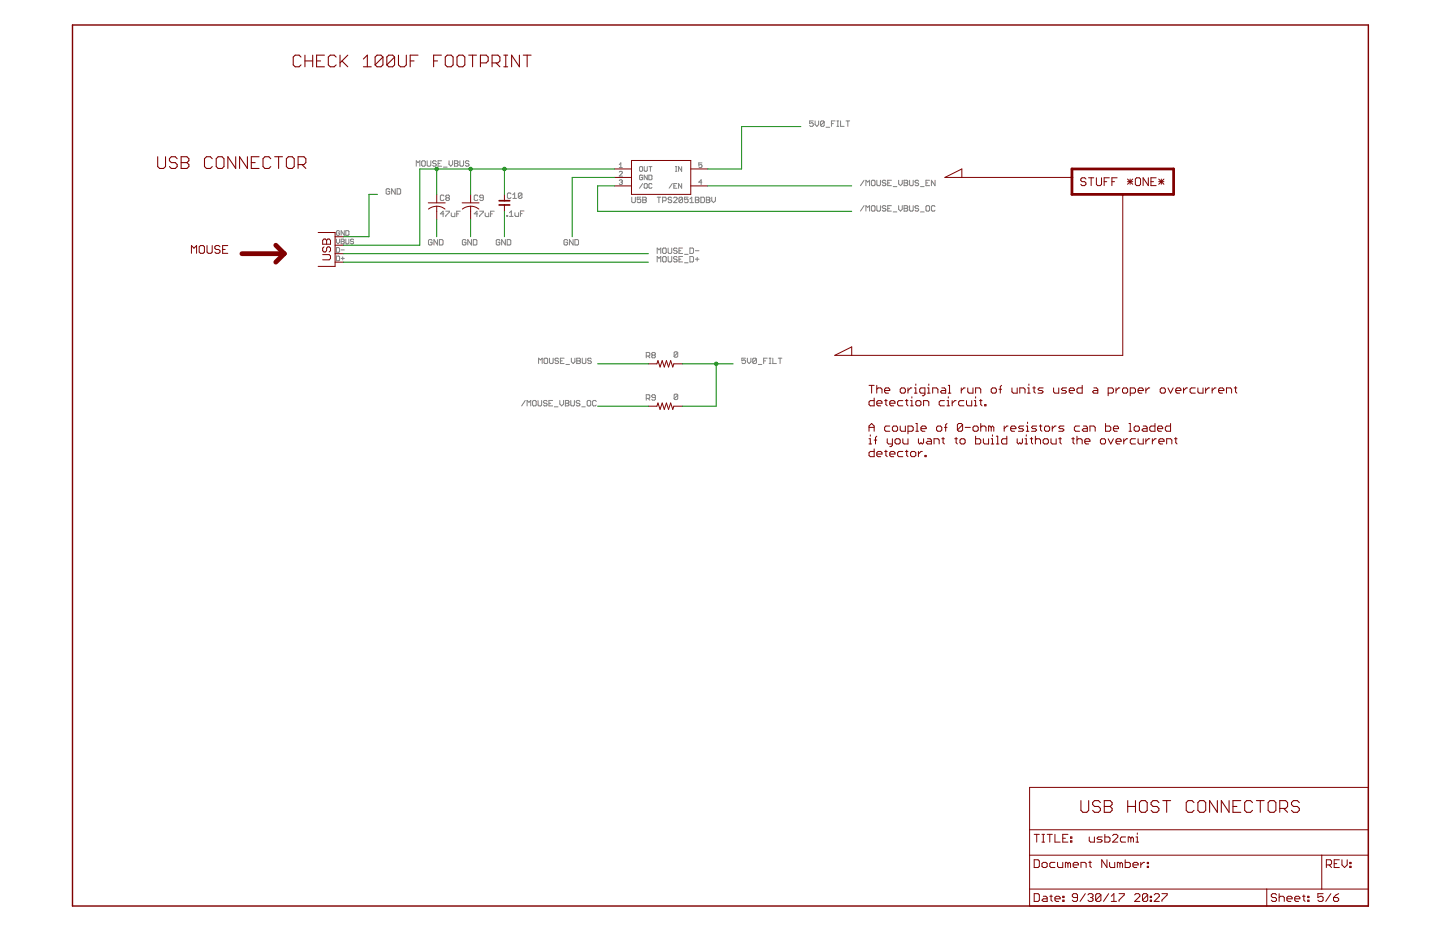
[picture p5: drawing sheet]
<svg xmlns="http://www.w3.org/2000/svg" width="432mm" height="279mm" viewBox="0 0 432 279" stroke-linecap="round" stroke-linejoin="round" font-family="sans-serif">
<g fill="none" stroke="#808080" stroke-width=".3">
<path d="M243.9 36.3h-1.1v.8l.5-.3 .6 .3v.5l-.3 .3h-.5l-.3-.3M244.4 36.3v1l.6 .6 .5-.6v-1M247.1 36.5l-.2-.2h-.6l-.3 .2v1.1M247.1 36.5v1.1l-.2 .3h-.6l-.3-.3M247.1 36.5l-1.1 1.1M247.7 38.2h1.1M249.3 37.1h.6M250.4 36.3h-1.1v1.6M251 36.3h.5M251 37.9h.5M251.2 36.3v1.6M252.1 36.3v1.6h1"/>
<path d="M253.7 36.3h1.1M254.2 36.3v1.6M116.9 56.9l-.3-.3h-.5l-.3 .3v1l.3 .3h.5l.3-.3v-.5h-.6M118.5 56.6v1.6l-1.1-1.6v1.6M119.1 56.6h.8l.2 .3v1l-.2 .3h-.8zM124.8 49.8v-1.6l.5 .5 .6-.5v1.6M126.4 48.5l.3-.3h.6l.2 .3v1.1l-.2 .2h-.6l-.3-.2zM128.1 48.2v1.4l.3 .2h.5l.3-.2v-1.4M130.8 48.5l-.3-.3h-.5l-.3 .3 .3 .5h.5l.3 .3-.3 .5h-.5l-.3-.2M131.4 49h.5M132.4 48.2h-1v1.6h1M133 50.1h1.1"/>
<path d="M133.1 58.8l-.2-.3h-.6l-.3 .3v1l.3 .3h.6l.2-.3M133.9 59.3l-.2-.3 .2-.5h.6l.3 .3-.3 .5M133.9 59.3l-.2 .3 .2 .5h.6l.3-.3-.3-.5M133.9 59.3h.6M134.6 48.2v1.1l.6 .5 .5-.5v-1.1M136.3 48.2h.8l.3 .3-.3 .5 .3 .6-.3 .2h-.8zM136.3 49h.8M137.9 48.2v1.4l.3 .2h.5l.3-.2v-1.4M140.6 48.5l-.2-.3h-.6l-.2 .3 .2 .5h.6l.2 .3-.2 .5h-.6l-.2-.2M143.3 58.8l-.3-.3h-.5l-.3 .3v1l.3 .3h.5l.3-.3M144.9 59.3h-.8l-.3-.3 .3-.5h.6l.2 .3v1l-.2 .3h-.6l-.3-.3M153.2 58.1l-.2-.3h-.6l-.3 .3v1.1l.3 .3h.6l.2-.3"/>
<path d="M153.8 59.5h1.1M153.8 58.4l.5-.6v1.7M156.5 58.1l-.3-.3h-.5l-.3 .3v1.1M156.5 58.1v1.1l-.3 .3h-.5l-.3-.3M156.5 58.1l-1.1 1.1M185.7 51.6l.2-.2 .7 .2-.9 1.2h.9M185.7 49.3l.5-.5v1.4M185.7 50.2h.9M185.7 54.1l.7-.2 .2 .2-.2 .5M186.2 54.6h.2M186.4 54.6l.2 .2-.2 .5h-.5l-.2-.2M189.4 59.1v1.4l.3 .2h.5l.3-.2v-1.4"/>
<path d="M192 50l.7 .2v.9l-.2 .3-.7-.3v-.9zM192.2 59.1h-1.1v.8l.5-.3 .6 .3v.6l-.3 .2h-.6l-.2-.2M192.7 52.7l-.2-.2-.7 .2v1l.2 .2 .7-.2v-.5h-.5M192.7 55l-.9 1.4M192.7 59.1h.8l.3 .3-.3 .5 .3 .6-.3 .2h-.8zM192.7 59.9h.8M193.2 50v1.1l.2 .3 .7-.3v-1.1M193.4 55l.7 .3v.9l-.2 .2-.7-.2v-.9zM194.1 52.5v1.4l-.9-1.4v1.4M194.6 50h.9M194.6 52.5h.7l.2 .2v1l-.2 .2h-.7zM195 50v1.4"/>
<path d="M195.5 55.3l-.2-.3-.7 .3v.9l.2 .2 .7-.2M197.1 59.1h1M197.6 59.1v1.6M201.4 59.4l-.3-.3h-.5l-.3 .5 .3 .3h.5l.3 .6-.3 .2h-.5l-.3-.2M201.6 55l-.9 1.4M202 59.4l.2-.3h.6l.3 .3v.2l-1.1 1.1h1.1M202.1 55.7h.4M202.5 50h.5M202.5 51.4h.5M202.8 50v1.4M203 55h-.9v1.4h.9M204.4 50v1.4l-.9-1.4v1.4"/>
<path d="M204.4 55v1.4l-.9-1.4v1.4M204.7 59.4l-.3-.3h-.5l-.3 .3v1.1M204.7 59.4v1.1l-.3 .2h-.5l-.3-.2M204.7 59.4l-1.1 1.1M206.3 59.1h-1v.8l.5-.3 .5 .3v.6l-.2 .2h-.6l-.2-.2M206.9 59.6l.5-.5v1.6M208.5 59.1h.8l.3 .3-.3 .5 .3 .6-.3 .2h-.8zM208.5 59.9h.8M210.2 59.1h.8l.2 .3v1.1l-.2 .2h-.8zM210.5 48.8h-1v.8l.5-.3 .5 .3-.3 .6-.7-.2M210.5 54.6h-1l.7-.7v1.4M211.8 59.1h.8l.3 .3-.3 .5 .3 .6-.3 .2h-.8z"/>
<path d="M211.8 59.9h.8M213.4 59.1v1.1l.6 .5 .5-.5v-1.1M259.1 54l-1.1 1.7M259.7 55.7v-1.7l.5 .6 .5-.6v1.7M261.3 54.3l.3-.3h.5l.3 .3v1.1l-.3 .3h-.5l-.3-.3zM262.9 54v1.4l.3 .3h.5l.3-.3v-1.4M265.6 54.3l-.2-.3h-.6l-.2 .3 .2 .5h.6l.2 .3-.2 .6h-.6l-.2-.3M266.2 54.8h.5M267.3 54h-1.1v1.7h1.1M267.8 55.9h1.1M269.5 54v1.1l.5 .6 .6-.6v-1.1M271.1 54h.8l.3 .3-.3 .5 .3 .6-.3 .3h-.8z"/>
<path d="M271.1 54.8h.8M272.8 54v1.4l.2 .3h.6l.2-.3v-1.4M275.5 54.3l-.3-.3h-.5l-.3 .3 .3 .5h.5l.3 .3-.3 .6h-.5l-.3-.3M276 55.9h1.1M277.7 54.8h.5M278.7 54h-1v1.7h1M280.4 54v1.7l-1.1-1.7v1.7M100.9 71.7v.9l.4 .5 .5-.5v-.9M100.9 74.2h.7l.2 .3v.9l-.2 .2h-.7zM100.9 76.8h.7l.2 .2v.9l-.2 .3h-.7zM101.8 69.4l-.2-.2-.7 .2v.9l.7 .2 .2-.2v-.5h-.5M102.3 77.5h.9"/>
<path d="M102.3 74.9h.9M102.3 71.7h.7l.2 .2-.2 .5 .2 .5-.2 .2h-.7zM102.3 72.4h.7M102.8 77v.9M103.2 69.2v1.3l-.9-1.3v1.3M103.7 71.7v1.2l.2 .2 .7-.2v-1.2M103.7 69.2h.7l.2 .2v.9l-.2 .2h-.7zM106 71.9l-.2-.2-.7 .2 .2 .5 .7 .2-.2 .5-.7-.2M129.6 72.1l-.3-.3h-.5l-.3 .3v1.1l.3 .2h.5l.3-.2v-.6h-.6M131.2 71.8v1.6l-1.1-1.6v1.6M131.8 71.8h.8l.2 .3v1.1l-.2 .2h-.8zM133.1 64.1h-1.1l.9-.8v1.6"/>
<path d="M133.7 63.3h1.1v.3l-1.1 1.1v.2M135.3 63.8v.9l.3 .2h.8v-1.1M136.9 64.1h.6M138 63.3h-1.1v1.6M139.7 72.1l-.2-.3h-.6l-.3 .3v1.1l.3 .2h.6l.2-.2v-.6h-.5M141.4 71.8v1.6l-1.1-1.6v1.6M141.9 71.8h.8l.3 .3v1.1l-.3 .2h-.8zM143.3 64.1h-1.1l.8-.8v1.6M143.8 63.3h1.1v.3l-1.1 1.1v.2M145.5 63.8v.9l.3 .2h.8v-1.1M147.1 64.1h.6M148.2 63.3h-1.1v1.6"/>
<path d="M149.9 72.1l-.3-.3h-.5l-.3 .3v1.1l.3 .2h.5l.3-.2v-.6h-.5M151.5 71.8v1.6l-1.1-1.6v1.6M152 64.6h.2v.3h-.2zM152.1 71.8h.8l.3 .3v1.1l-.3 .2h-.8zM152.8 64.9h1.1M152.8 63.8l.5-.6v1.7M154.4 63.8v.8l.3 .3h.8v-1.1M156.1 64.1h.5M157.1 63.2h-1v1.7M170.2 72.1l-.3-.3h-.5l-.3 .3v1.1l.3 .2h.5l.3-.2v-.6h-.5M171.9 71.8v1.6l-1.1-1.6v1.6M172.4 71.8h.8l.3 .3v1.1l-.3 .2h-.8z"/>
<path d="M197.1 76v-1.6l.5 .5 .5-.5v1.6M197.1 78.5v-1.6l.5 .5 .5-.5v1.6M198.7 60.2h.8l.3-.3v-.5l-.3-.3h-.8v1.6M199 74.4h.5l.3 .2v1.1l-.3 .3h-.5l-.3-.3v-1.1zM199 76.9h.5l.3 .3v1.1l-.3 .2h-.5l-.3-.2v-1.1zM200.3 74.4v1.3l.3 .3h.5l.3-.3v-1.3M200.3 76.9v1.4l.3 .2h.5l.3-.2v-1.4M203.1 74.6l-.3-.2h-.6l-.2 .2 .2 .6h.6l.3 .2-.3 .6h-.6l-.2-.3M203.1 77.2l-.3-.3h-.6l-.2 .3 .2 .5h.6l.3 .3-.3 .5h-.6l-.2-.2M203.6 75.2h.6M203.6 77.7h.6M204.7 74.4h-1.1v1.6h1.1"/>
<path d="M204.7 76.9h-1.1v1.6h1.1M205.3 76.2h1M205.3 78.8h1M206.9 60.7h1.1M206.9 74.4h.8l.3 .2v1.1l-.3 .3h-.8zM206.9 76.9h.8l.3 .3v1.1l-.3 .2h-.8zM208.5 75.2h1.1M208.5 77.7h1.1M209.1 77.2v1.1M259.1 61.7l-1.1 1.6M259.7 63.3v-1.6l.5 .5 .5-.5v1.6M261.3 61.9l.3-.2h.5l.3 .2v1.1l-.3 .3h-.5l-.3-.3z"/>
<path d="M262.9 61.7v1.3l.3 .3h.5l.3-.3v-1.3M265.6 61.9l-.2-.2h-.6l-.2 .2 .2 .6h.6l.2 .2-.2 .6h-.6l-.2-.3M266.2 62.5h.5M267.3 61.7h-1.1v1.6h1.1M267.8 63.5h1.1M269.5 61.7v1l.5 .6 .6-.6v-1M271.1 61.7h.8l.3 .2-.3 .6 .3 .5-.3 .3h-.8zM271.1 62.5h.8M272.8 61.7v1.3l.2 .3h.6l.2-.3v-1.3M275.5 61.9l-.3-.2h-.5l-.3 .2 .3 .6h.5l.3 .2-.3 .6h-.5l-.3-.3M276 63.5h1.1M277.7 61.9l.2-.2h.6l.2 .2v1.1l-.2 .3h-.6l-.2-.3z"/>
<path d="M280.4 61.9l-.3-.2h-.5l-.3 .2v1.1l.3 .3h.5l.3-.3M161.5 109v-1.6l.6 .5 .5-.5v1.6M163.1 107.6l.3-.2h.6l.2 .2v1.1l-.2 .3h-.6l-.3-.3zM164.8 107.4v1.3l.3 .3h.5l.3-.3v-1.3M167.5 107.6l-.3-.2h-.5l-.3 .2 .3 .6h.5l.3 .3-.3 .5h-.5l-.3-.3M168 108.2h.6M169.1 107.4h-1.1v1.6h1.1M169.7 109.3h1.1M171.3 107.4v1.1l.6 .5 .5-.5v-1.1M173 107.4h.8l.3 .2-.3 .6 .3 .5-.3 .3h-.8zM173 108.2h.8M174.6 107.4v1.3l.3 .3h.5l.3-.3v-1.3"/>
<path d="M177.3 107.6l-.2-.2h-.6l-.3 .2 .3 .6h.6l.2 .3-.2 .5h-.6l-.3-.3M193.8 106.7h.8l.3-.2v-.6l-.3-.2h-.8v1.6M193.8 119.4h.8l.3-.2v-.6l-.3-.3h-.8v1.7M194.3 106.7l.6 .6M194.3 119.4l.6 .6M195.7 106.5l-.3-.3 .3-.5h.5l.3 .2-.3 .6M195.7 106.5l-.3 .2 .3 .6h.5l.3-.3-.3-.5M195.7 106.5h.5M196.5 119.2h-.8l-.3-.3 .3-.6h.5l.3 .3v1.1l-.3 .3h-.5l-.3-.3M203.2 105.7l-.3-.2h-.5l-.3 .2v1.1M203.2 118.4l-.3-.2h-.5l-.3 .2v1.1M203.2 105.7v1.1l-.3 .3h-.5l-.3-.3"/>
<path d="M203.2 118.4v1.1l-.3 .3h-.5l-.3-.3M203.2 105.7l-1.1 1.1M203.2 118.4l-1.1 1.1M223.5 107.4h-1v.8l.5-.3 .5 .3v.5l-.2 .3h-.6l-.2-.3M224.1 107.4v1.1l.5 .5 .6-.5v-1.1M226.8 107.6l-.3-.2h-.5l-.3 .2v1.1M226.8 107.6v1.1l-.3 .3h-.5l-.3-.3M226.8 107.6l-1.1 1.1M227.4 109.3h1.1M229 108.2h.6M230.1 107.4h-1.1v1.6M230.6 107.4h.6"/>
<path d="M230.6 109h.6M230.9 107.4v1.6M231.7 107.4v1.6h1.1M233.4 107.4h1.1M233.9 107.4v1.6M157.5 120.1l-1.1 1.6M158.1 121.7v-1.6l.5 .5 .6-.5v1.6M160 120.1h.5l.3 .2v1.1l-.3 .3h-.5l-.3-.3v-1.1zM161.3 120.1v1.3l.3 .3h.5l.3-.3v-1.3M164.1 120.3l-.3-.2h-.6l-.2 .5 .2 .3h.6l.3 .5-.3 .3h-.6l-.2-.3M164.6 120.9h.5M165.7 120.1h-1.1v1.6h1.1"/>
<path d="M166.2 122h1.1M167.9 120.1v1.1l.5 .5 .6-.5v-1.1M169.5 120.1h.8l.3 .2-.3 .6 .3 .5-.3 .3h-.8zM169.5 120.9h.8M171.2 120.1v1.3l.2 .3h.6l.2-.3v-1.3M173.9 120.3l-.3-.2h-.5l-.3 .5 .3 .3h.5l.3 .5-.3 .3h-.5l-.3-.3M174.4 122h1.1M176.3 120.1h.6l.2 .2v1.1l-.2 .3h-.6l-.2-.3v-1.1zM178.8 120.3l-.3-.2h-.5l-.3 .2v1.1l.3 .3h.5l.3-.3"/>
</g>
<path d="M72.5 76.1h12.7M82.7 73.5l2.5 2.6M85.2 76.1l-2.5 2.5" fill="none" stroke="#800000" stroke-width="1.4"/>
<path d="M321.4 50.7h30.5v7.6h-30.5z" fill="none" stroke="#800000" stroke-width=".83"/>
<g fill="none" stroke="#800000" stroke-width=".3">
<path d="M131 58.3v2.5M141.1 58.3v2.5M151.3 58.3v1.9M184.3 53.2h5.1M184.3 50.7h5.1M184.3 55.7h5.1M189.4 48.1h17.7v10.2h-17.7zM207.1 50.7h5.1M207.1 55.7h5.1M288.4 53.2v-2.5l-5.1 2.5h38.1M325.6 53.7l-.4-.4h-.7l-.4 .4v.4l.4 .4h.7l.4 .4v.3l-.4 .4h-.7l-.4-.4M326.4 53.3h1.6"/>
<path d="M327.2 53.3v2.3M328.8 53.3v1.9l.3 .4h.8l.4-.4v-1.9M331.1 54.5h.8M332.7 53.3h-1.6v2.3M333.4 54.5h.8M335 53.3h-1.6v2.3M336.7 58.3v48.2h-86.4l5.1-2.5v2.5M338.1 54.5h1.6M338.1 53.7l1.6 1.5M338.9 53.7v1.5M339.7 53.7l-1.6 1.5M340.8 53.3h.8l.4 .4v1.5l-.4 .4h-.8l-.4-.4v-1.5z"/>
<path d="M344.3 53.3v2.3l-1.5-2.3v2.3M345.1 54.5h.8M346.7 53.3h-1.6v2.3h1.6M347.5 54.5h1.5M347.5 53.7l1.5 1.5M348.2 53.7v1.5M349 53.7l-1.5 1.5M57.4 75.9v-2.3l.8 .8 .7-.8v2.3M59.7 74l.4-.4h.8l.4 .4v1.6l-.4 .3h-.8l-.4-.3zM62.1 73.6v2l.4 .3h.7l.4-.3v-2M66 74l-.4-.4h-.8l-.4 .4v.4l.4 .4h.8l.4 .4v.4l-.4 .3h-.8l-.4-.3M66.8 74.8h.7"/>
<path d="M68.3 73.6h-1.5v2.3h1.5M95.4 69.7h5.1v10.2h-5.1M96.8 76.3h1.9l.4 .4v.8l-.4 .4h-1.9M97.2 71.6h.3l.4 .5 .4-.5h.4l.4 .5v1.1h-2.3v-1.1zM97.2 74l-.4 .4v.8l.4 .3h.3l.4-.3v-.8l.4-.4h.4l.4 .4v.8l-.4 .3M97.9 72.1v1.1M100.5 78.6h2.5M100.5 76.1h2.5M100.5 73.5h2.5M100.5 71h2.5M128.4 60.8h5.1M131 61.8l1.5 .3 .9 .6"/>
<path d="M131 61.8l-1.6 .3-.9 .6M131 61.8v4.1M138.6 60.8h5M141.1 61.8l1.6 .3 .9 .6M141.1 61.8l-1.5 .3-1 .6M141.1 61.8v4.1M151.3 61.4v2M194.4 109.1h2.6l.3-1 .6 1.9 .7-1.9 .6 1.9 .6-1.9 .7 1.9 .6-1.9 .6 1.9 .4-.9h2.5M260.6 115.5h1.5M261.4 115.5v2.4M262.1 119.3v2.4h-1.1l-.4-.4v-.8l.4-.4h1.1M262.9 115.5v2.4"/>
<path d="M262.9 116.7l.4-.4h.8l.4 .4v1.2M265.3 117.1h1.5v-.4l-.4-.4h-.8l-.3 .4v.8l.3 .4h.8M265.6 119.7v1.6l.4 .4M270.3 116.3h.8l.4 .4v.8l-.4 .4h-.8l-.4-.4v-.8zM271.9 119.7v1.6l.4 .4M272.3 116.3v1.6M273.4 116.3h-.4l-.7 .8M273.4 118.9v.4M274.2 116.3h.4v1.6M274.2 117.9h.8M274.6 115.1v.4M277.3 117.9h-1.1l-.4-.4v-.8l.4-.4h1.1v2l-.4 .3h-.3"/>
<path d="M278.1 116.3h.4v1.6M278.1 117.9h.8M278.5 115.1v.4M279.7 117.9v-1.6h1.1l.4 .4v1.2M282.4 116.3h.8l.4 .4v1.2h-1.2l-.4-.4 .4-.4h1.2M284.4 115.5h.3v2.4M284.4 117.9h.7M284.4 118.9v.4M288.2 116.3v1.6M289.4 116.3h-.4l-.8 .8M290.2 116.3v1.2l.4 .4h1.2v-1.6M292.5 117.9v-1.6h1.2l.4 .4v1.2"/>
<path d="M292.5 118.9v.4M294.1 119.7v1.6l.4 .4M297.6 116.3h.8l.4 .4v.8l-.4 .4h-.8l-.4-.4v-.8zM299.6 116.7h.7M300.3 115.5l-.3 .4v2M303.4 116.3v1.2l.4 .4h1.2v-1.6M305.8 117.9v-1.6h1.2l.4 .4v1.2M308.1 116.3h.4v1.6M308.1 117.9h.8M308.5 115.1v.4M309.7 116.3h.8M310.1 115.9v1.6l.4 .4"/>
<path d="M312.8 116.3h-1.2l-.3 .4 .3 .4h.8l.4 .4-.4 .4h-1.1M315.9 116.3v1.2l.4 .4h1.2v-1.6M319.8 116.3h-1.1l-.4 .4 .4 .4h.7l.4 .4-.4 .4h-1.1M320.6 117.1h1.6v-.4l-.4-.4h-.8l-.4 .4v.8l.4 .4h.8M324.5 115.5v2.4h-1.2l-.4-.4v-.8l.4-.4h1.2M328 116.3h.8l.4 .4v1.2h-1.2l-.4-.4 .4-.4h1.2M332.3 117.9h1.2l.4-.4v-.8l-.4-.4h-1.2v2.3M334.6 116.3v1.6M335.8 116.3h-.4l-.8 .8M337 116.3h.8l.3 .4v.8l-.3 .4h-.8l-.4-.4v-.8zM338.9 117.9h1.2l.4-.4v-.8l-.4-.4h-1.2v2.3M341.3 117.1h1.5v-.4l-.4-.4h-.7l-.4 .4v.8l.4 .4h.7"/>
<path d="M343.6 116.3v1.6M344.8 116.3h-.4l-.8 .8M348.3 116.3h.8l.3 .4v.8l-.3 .4h-.8l-.4-.4v-.8zM350.2 116.3l.8 1.6 .8-1.6M352.6 117.1h1.5v-.4l-.4-.4h-.7l-.4 .4v.8l.4 .4h.7M354.9 116.3v1.6M356.1 116.3h-.4l-.8 .8M358.4 116.3h-1.1l-.5 .4v.8l.5 .4h1.1M359.2 116.3v1.2l.4 .4h1.1v-1.6M361.5 116.3v1.6M362.7 116.3h-.4l-.8 .8M363.5 116.3v1.6"/>
<path d="M364.6 116.3h-.3l-.8 .8M365.4 117.1h1.6v-.4l-.4-.4h-.8l-.4 .4v.8l.4 .4h.8M367.8 117.9v-1.6h1.1l.4 .4v1.2M370.1 116.3h.8M370.5 115.9v1.6l.4 .4M194.4 121.8h2.6l.3-1 .6 1.9 .7-1.9 .6 1.9 .6-1.9 .7 1.9 .6-1.9 .6 1.9 .4-.9h2.5M260.6 129.3v-1.6l.8-.7 .7 .7v1.6M260.6 128.1h1.5M260.6 131.5h.4v1.6M260.6 133.1h.8M261 130.4v.4M262.1 134.6v2.3h-1.1l-.4-.4v-.8l.4-.4h1.1"/>
<path d="M262.1 131.9h.8M262.9 120.9h1.6v-.4l-.4-.4h-.8l-.4 .4v.8l.4 .4h.8M262.9 136.1h1.6v-.4l-.4-.4h-.8l-.4 .4v.8l.4 .4h.8M262.9 130.8l-.4 .3v2M265.3 120.1h.7M265.3 135.3h.7M265.6 135v1.5l.4 .4M266 131.5v1.2l.4 .4h1.2M266.8 127.7h-1.2l-.3 .4v.8l.3 .4h1.2M266.8 120.9h1.6v-.4l-.4-.4h-.8l-.4 .4v.8l.4 .4h.8M266.8 136.1h1.6v-.4l-.4-.4h-.8l-.4 .4v.8l.4 .4h.8M267.6 131.5v2l-.4 .4h-.4"/>
<path d="M268 127.7h.8l.4 .4v.8l-.4 .4h-.8l-.4-.4v-.8zM268.4 131.9l.4-.4h.7l.4 .4v.8l-.4 .4h-.7l-.4-.4zM269.9 127.7v1.2l.4 .4h1.2v-1.6M270.7 131.5v1.2l.4 .4h1.2v-1.6M270.7 120.1h-1.2l-.3 .4v.8l.3 .4h1.2M270.7 135.3h-1.2l-.3 .4v.8l.3 .4h1.2M271.5 120.1h.8M271.5 135.3h.8M271.9 135v1.5l.4 .4M272.3 129.3h1.1l.4-.4v-.8l-.4-.4h-1.1v2.4M273 121.7h.8M273 120.1h.4v1.6"/>
<path d="M273.4 135.3h.8l.4 .4v.8l-.4 .4h-.8l-.4-.4v-.8zM274.6 129.3h.8M274.6 127h.4v2.3M275 120.1h.8l.4 .4v.8l-.4 .4h-.8l-.4-.4v-.8zM275.4 131.5v1.2l.4 .4 .4-.4 .4 .4 .3-.4v-1.2M275.4 135.3v1.6M276.2 128.5h1.5v-.4l-.4-.4h-.7l-.4 .4v.8l.4 .4h.7M276.6 135.3h-.4l-.8 .8M276.9 121.7v-1.6h1.2l.4 .4v1.2M277.3 136.5h.4v.4h-.4zM278.1 131.5h.8l.4 .4v1.2h-1.2l-.4-.4 .4-.4h1.2M280.1 133.1v-1.6h1.1l.4 .4v1.2"/>
<path d="M280.8 128.1l.4-.4h.8l.4 .4v.8l-.4 .4h-.8l-.4-.4zM282.4 131.5h.8M282.8 131.1v1.6l.4 .4M283.2 120.1h-1.2l-.4 .4v.8l.4 .4h1.2M283.2 128.1h.8M284 127l-.4 .3v2M284 121.7h.7M284 120.1h.4v1.6M285.5 120.1v1.6M286.3 131.5h.8M286.7 120.1h-.4l-.8 .8M286.7 131.1v1.6l.4 .4"/>
<path d="M288.2 131.5h.8l.4 .4v.8l-.4 .4h-.8l-.3-.4v-.8zM288.6 127.3v1.6l-.4 .4h-.7l-.4-.4M288.6 127.3l-.4-.3h-.7l-.4 .3v1.6M288.6 127.3l-1.5 1.6M289 120.1h-1.1l-.4 .4v.8l.4 .4h1.1M289.4 128.1h1.6M289.8 120.1v1.2l.4 .4h1.2v-1.6M292.1 127.7h.8l.4 .4v.8l-.4 .4h-.8l-.3-.4v-.8zM292.1 120.1h.4v1.6M292.1 121.7h.8M292.5 130.8v2.3h1.2l.4-.4v-.8l-.4-.4h-1.2M293.7 120.1h.8"/>
<path d="M294.1 127v2.3M294.1 128.1l.4-.4h.8l.4 .4v1.2M294.9 131.5v1.2l.4 .4h1.1v-1.6M295.3 121.3h.4v.4h-.4zM297.2 128.1v1.2M297.2 128.1l-.4-.4h-.4v1.6M297.2 128.1l.4-.4 .4 .4v1.2M297.2 131.5h.4v1.6M297.2 133.1h.8M297.6 130.4v.4M298.8 133.1h.8M298.8 130.8h.4v2.3"/>
<path d="M301.1 127.7v1.6M301.9 130.8v2.3h-1.2l-.4-.4v-.8l.4-.4h1.2M302.3 127.7h-.4l-.8 .8M303.1 128.5h1.5v-.4l-.4-.4h-.8l-.3 .4v.8l.3 .4h.8M305 131.5v1.2l.4 .4 .4-.4 .4 .4 .4-.4v-1.2M307 127.7h-1.2l-.4 .4 .4 .4h.8l.4 .4-.4 .4h-1.2M307.4 131.5h.3v1.6M307.4 133.1h.7M307.7 127.7h.4v1.6M307.7 129.3h.8M307.7 130.4v.4M308.1 126.6v.4"/>
<path d="M308.9 131.5h.8M309.3 131.1v1.6l.4 .4M310.5 131.9l.4-.4h.7l.4 .4v1.2M310.5 130.8v2.3M310.9 127.7h-1.2l-.4 .4 .4 .4h.8l.4 .4-.4 .4h-1.2M311.6 127.7h.8M312 127.3v1.6l.4 .4M313.2 131.5h.8l.4 .4v.8l-.4 .4h-.8l-.4-.4v-.8zM313.6 127.7h.8l.3 .4v.8l-.3 .4h-.8l-.4-.4v-.8zM315.2 131.5v1.2l.3 .4h1.2v-1.6M315.5 127.7v1.6M316.7 127.7h-.4l-.8 .8"/>
<path d="M317.5 131.5h.8M317.9 131.1v1.6l.4 .4M319 127.7h-1.1l-.4 .4 .4 .4h.8l.3 .4-.3 .4h-1.2M321.4 131.5h.8M321.8 131.1v1.6l.4 .4M322.9 131.9l.4-.4h.8l.4 .4v1.2M322.9 130.8v2.3M323.7 127.7h-1.1l-.4 .4v.8l.4 .4h1.1M324.9 127.7h.8l.4 .4v1.2h-1.2l-.4-.4 .4-.4h1.2M325.3 132.3h1.5v-.4l-.3-.4h-.8l-.4 .4v.8l.4 .4h.8M326.8 129.3v-1.6h1.2l.4 .4v1.2M330.3 131.5h.8l.4 .4v.8l-.4 .4h-.8l-.3-.4v-.8z"/>
<path d="M331.5 127v2.3h1.2l.4-.4v-.8l-.4-.4h-1.2M332.3 131.5l.8 1.6 .8-1.6M333.9 128.5h1.5v-.4l-.4-.4h-.8l-.3 .4v.8l.3 .4h.8M334.6 132.3h1.6v-.4l-.4-.4h-.8l-.4 .4v.8l.4 .4h.8M337 131.5v1.6M338.1 131.5h-.3l-.8 .8M338.5 127h.4v2.3M338.5 129.3h.8M340.5 131.5h-1.2l-.4 .4v.8l.4 .4h1.2M340.5 127.7h.8l.4 .4v.8l-.4 .4h-.8l-.4-.4v-.8zM341.3 131.5v1.2l.4 .4h1.1v-1.6M342.8 127.7h.8l.4 .4v1.2h-1.2l-.4-.4 .4-.4h1.2"/>
<path d="M343.6 131.5v1.6M344.8 131.5h-.4l-.8 .8M345.5 131.5v1.6M346.3 127v2.3h-1.1l-.4-.4v-.8l.4-.4h1.1M346.7 131.5h-.4l-.8 .8M347.1 128.5h1.6v-.4l-.4-.4h-.8l-.4 .4v.8l.4 .4h.8M347.5 132.3h1.6v-.4l-.4-.4h-.8l-.4 .4v.8l.4 .4h.8M349.8 133.1v-1.6h1.2l.4 .4v1.2M351 127v2.3h-1.2l-.4-.4v-.8l.4-.4h1.2M352.2 131.5h.8M352.6 131.1v1.6l.4 .4M308.7 236.1h101.6v35.5h-101.6z"/>
<path d="M308.7 256.4h101.6M308.7 248.8h101.6M310.1 257.7h1.2l.4 .4v1.6l-.4 .4h-1.2zM310.1 250.1h1.6M310.9 250.1v2.4M312.4 258.9l.4-.4h.8l.4 .4v.8l-.4 .4h-.8l-.4-.4zM312.4 250.1h.8M312.4 252.5h.8M312.8 250.1v2.4M314 250.1h1.6M314.8 250.1v2.4M316.3 258.5h-1.1l-.4 .4v.8l.4 .4h1.1"/>
<path d="M316.3 250.1v2.4h1.6M317.1 258.5v1.2l.4 .4h1.2v-1.6M318.7 251.3h.8M320.2 250.1h-1.5v2.4h1.5M320.2 258.9l-.4-.4h-.3v1.6M320.2 258.9l.4-.4 .4 .4v1.2M320.2 258.9v1.2M321 252.1h.4v.4h-.4zM321 250.9h.4v.4h-.4zM321.8 259.3h1.6v-.4l-.4-.4h-.8l-.4 .4v.8l.4 .4h.8M326.5 258.5h.8M326.6 250.9v1.2l.4 .4h1.2v-1.6"/>
<path d="M326.9 258.1v1.6l.4 .4M330.5 250.9h-1.2l-.3 .4 .3 .4h.8l.4 .4-.4 .4h-1.1M331.3 250.1v2.4h1.2l.3-.4v-.8l-.3-.4h-1.2M331.9 257.7v2.4l-1.5-2.4v2.4M332.7 258.5v1.2l.4 .4h1.2v-1.6M333.6 250.5l.4-.4h.8l.4 .4v.4l-1.6 1.6h1.6M335.8 258.9l.4-.4 .4 .4v1.2M335.8 258.9l-.4-.4h-.4v1.6M335.8 258.9v1.2M337.4 257.7v2.4h1.2l.3-.4v-.8l-.3-.4h-1.2M337.5 250.9h-1.1l-.4 .4v.8l.4 .4h1.1M339.1 251.3l-.4-.4h-.4v1.6"/>
<path d="M339.1 251.3v1.2M339.1 251.3l.4-.4 .4 .4v1.2M339.7 259.3h1.6v-.4l-.4-.4h-.8l-.4 .4v.8l.4 .4h.8M340.6 252.5h.8M340.6 250.9h.4v1.6M341 249.7v.4M342.1 258.5v1.6M343.2 258.5h-.4l-.7 .8M344 258.5h.4v.4h-.4zM344 259.7h.4v.4h-.4zM396.3 256.4v10.1M397.7 259.3h1.2l.4-.4v-.8l-.4-.4h-1.2v2.4"/>
<path d="M398.5 259.3l.8 .8M400.1 258.9h.8M401.6 257.7h-1.5v2.4h1.5M402.4 257.7v1.6l.8 .8 .8-.8v-1.6M404.7 259.7h.4v.4h-.4zM404.7 258.5h.4v.4h-.4zM308.7 266.5h101.6M310.1 267.9h1.2l.4 .4v1.6l-.4 .3h-1.2zM312.8 268.7h.8l.4 .4v1.1h-1.2l-.4-.3 .4-.4h1.2M314.8 268.7h.8M315.2 268.3v1.6l.4 .3M316.3 269.5h1.6v-.4l-.4-.4h-.8l-.4 .4v.8l.4 .3h.8"/>
<path d="M318.7 269.9h.4v.3h-.4zM318.7 268.7h.4v.4h-.4zM323.1 269.1h-1.2l-.4-.4v-.4l.4-.4h.8l.4 .4v1.6l-.4 .3h-.8l-.4-.3M324.1 260.1v-1.6h1.2l.4 .4v1.2M325.4 267.9l-1.5 2.3M326.2 268.3l.4-.4h.8l.4 .4v.4l-.4 .4M327 269.1h.4M327.4 269.1l.4 .4v.4l-.4 .3h-.8l-.4-.3M330.1 268.3v1.6l-.4 .3h-.8l-.4-.3M330.1 268.3l-.4-.4h-.8l-.4 .4v1.6M330.1 268.3l-1.6 1.6M332.4 267.9l-1.5 2.3"/>
<path d="M333.2 270.2h1.6M333.2 268.7l.8-.8v2.3M335.6 267.9h1.5v.4l-1.5 1.6v.3M340.2 268.3l.4-.4h.8l.4 .4v.4l-1.6 1.5h1.6M344.1 268.3v1.6l-.4 .3h-.7l-.4-.3M344.1 268.3l-.4-.4h-.7l-.4 .4v1.6M344.1 268.3l-1.5 1.6M344.9 269.9h.4v.3h-.4zM344.9 268.7h.4v.4h-.4zM346.1 268.3l.4-.4h.8l.3 .4v.4l-1.5 1.5h1.5M348.4 267.9h1.6v.4l-1.6 1.6v.3M379.9 266.5v5.1"/>
<path d="M382.8 268.3l-.4-.4h-.8l-.4 .4v.4l.4 .4h.8l.4 .4v.4l-.4 .3h-.8l-.4-.3M383.6 269.1l.3-.4h.8l.4 .4v1.1M383.6 267.9v2.3M385.9 269.5h1.6v-.4l-.4-.4h-.8l-.4 .4v.8l.4 .3h.8M388.2 269.5h1.6v-.4l-.4-.4h-.8l-.4 .4v.8l.4 .3h.8M390.6 268.7h.8M391 268.3v1.6l.4 .3M392.1 269.9h.4v.3h-.4zM392.1 268.7h.4v.4h-.4zM396.7 267.9h-1.5v1.2l.8-.4h.4l.3 .4v.8l-.3 .3h-.8l-.4-.3M399.1 267.9l-1.6 2.3M399.9 269.1h1.1l.4 .4v.4l-.4 .3h-.7l-.4-.3z"/>
<path d="M401.4 267.9l-.8 .4-.7 .8"/>
</g>
<g fill="none" stroke="#800000" stroke-width=".32">
<path d="M90.3 17.1l-.6-.6h-1.2l-.6 .6v2.4l.6 .5h1.2l.6-.5M91.4 16.5v3.5M91.4 18.3h2.4M93.8 16.5v3.5M94.9 18.3h1.2M97.3 16.5h-2.4v3.5h2.4M100.8 17.1l-.6-.6h-1.2l-.6 .6v2.4l.6 .5h1.2l.6-.5M102 16.5v3.5M102.5 18.3l1.8 1.7M104.3 16.5l-2.3 2.4M109 17.7l1.2-1.2v3.5M114.8 17.1l-.6-.6h-1.1l-.6 .6v2.4"/>
<path d="M114.8 17.1v2.4l-.6 .5h-1.1l-.6-.5M114.8 17.1l-2.3 2.4M118.3 17.1l-.5-.6h-1.2l-.6 .6v2.4M118.3 17.1v2.4l-.5 .5h-1.2l-.6-.5M118.3 17.1l-2.3 2.4M119.5 16.5v3l.6 .5h1.1l.6-.5v-3M123 18.3h1.2M125.3 16.5h-2.3v3.5M130 18.3h1.2M132.4 16.5h-2.4v3.5M133.5 17.1l.6-.6h1.2l.6 .6v2.4l-.6 .5h-1.2l-.6-.5zM137 17.1l.6-.6h1.2l.6 .6v2.4l-.6 .5h-1.2l-.6-.5z"/>
<path d="M140.5 16.5h2.4M141.7 16.5v3.5M144.1 18.9h1.7l.6-.6v-1.2l-.6-.6h-1.7v3.5M147.6 18.9h1.7l.6-.6v-1.2l-.6-.6h-1.7v3.5M148.7 18.9l1.2 1.1M151.1 16.5h1.1M151.7 16.5v3.5M155.7 16.5v3.5l-2.3-3.5v3.5M156.9 16.5h2.4M158.1 16.5v3.5M109 20h2.3M151.1 20h1.1"/>
<path d="M47.3 47v2.9l.6 .6h1.1l.6-.6v-2.9M53.1 47.6l-.5-.6h-1.2l-.6 .6v.6l.6 .5h1.2l.5 .6v.6l-.5 .6h-1.2l-.6-.6M54.3 47h1.7l.6 .6v.6l-.6 .5 .6 .6v.6l-.6 .6h-1.7zM54.3 48.7h1.7M63.6 47.6l-.5-.6h-1.2l-.6 .6v2.3l.6 .6h1.2l.5-.6M65.4 47h1.2l.6 .6v2.3l-.6 .6h-1.2l-.6-.6v-2.3zM70.7 47v3.5l-2.4-3.5v3.5M74.2 47v3.5l-2.4-3.5v3.5M75.4 48.7h1.1M77.7 47h-2.3v3.5h2.3M81.2 47.6l-.6-.6h-1.2l-.5 .6v2.3l.5 .6h1.2l.6-.6M82.4 47h2.3"/>
<path d="M83.5 47v3.5M86.5 47h1.1l.6 .6v2.3l-.6 .6h-1.1l-.6-.6v-2.3zM89.4 49.3h1.7l.6-.6v-1.1l-.6-.6h-1.7v3.5M90.6 49.3l1.1 1.2M324.1 240v2.9l.6 .6h1.2l.6-.6v-2.9M330 240.6l-.6-.6h-1.2l-.6 .6v.6l.6 .6h1.2l.6 .6v.5l-.6 .6h-1.2l-.6-.6M331.1 240h1.8l.6 .6v.6l-.6 .6 .6 .6v.5l-.6 .6h-1.8zM331.1 241.8h1.8M338.2 241.8h2.3M338.2 240v3.5M340.5 240v3.5M342.2 240h1.2l.6 .6v2.3l-.6 .6h-1.2l-.5-.6v-2.3z"/>
<path d="M347.5 240.6l-.6-.6h-1.1l-.6 .6v.6l.6 .6h1.1l.6 .6v.5l-.6 .6h-1.1l-.6-.6M348.7 240h2.3M349.8 240v3.5M358 240.6l-.6-.6h-1.1l-.6 .6v2.3l.6 .6h1.1l.6-.6M359.2 240.6l.6-.6h1.2l.5 .6v2.3l-.5 .6h-1.2l-.6-.6zM365 240v3.5l-2.3-3.5v3.5M368.6 240v3.5l-2.4-3.5v3.5M369.7 241.8h1.2M372.1 240h-2.4v3.5h2.4M375.6 240.6l-.6-.6h-1.2l-.6 .6v2.3l.6 .6h1.2l.6-.6M376.7 240h2.4M377.9 240v3.5"/>
<path d="M380.8 240h1.2l.6 .6v2.3l-.6 .6h-1.2l-.5-.6v-2.3zM383.8 242.4h1.7l.6-.6v-1.2l-.6-.6h-1.7v3.5M384.9 242.4l1.2 1.1M389.6 240.6l-.6-.6h-1.1l-.6 .6v.6l.6 .6h1.1l.6 .6v.5l-.6 .6h-1.1l-.6-.6"/>
</g>
<path d="M21.7 7.5h388.6v264.1h-388.6z" fill="none" stroke="#800000" stroke-width=".42"/>
<path d="M149.7 61.4h3.1M149.7 60.2h3.1" fill="none" stroke="#800000" stroke-width=".51"/>
<g fill="none" stroke="#008000" stroke-width=".3">
<path d="M240.2 38h-17.8v12.7h-10.2M113.2 58.3h-2.6v12.7h-7.6M131 50.7v7.6M141.1 50.7v7.6M151.3 50.7v7.6M184.3 53.2h-12.7v17.8M184.3 50.7h-58.4v22.8h-22.9M184.3 55.7h-5.1v7.7h76.2M212.2 55.7h43.2M103 76.1h91.4M103 78.6h91.4M131 65.9v5.1"/>
<path d="M141.1 65.9v5.1M151.3 63.4v7.6M179.2 109.1h15.2M204.6 109.1h15.2M214.8 109.1v12.7h-10.2M179.2 121.8h15.2"/>
</g>
<g fill="#008000" stroke="#008000" stroke-width=".3">
<circle cx="151.3" cy="50.7" r=".51"/>
<circle cx="131" cy="50.7" r=".51"/>
<circle cx="141.1" cy="50.7" r=".51"/>
<circle cx="214.8" cy="109.1" r=".51"/>
</g>
</svg>
